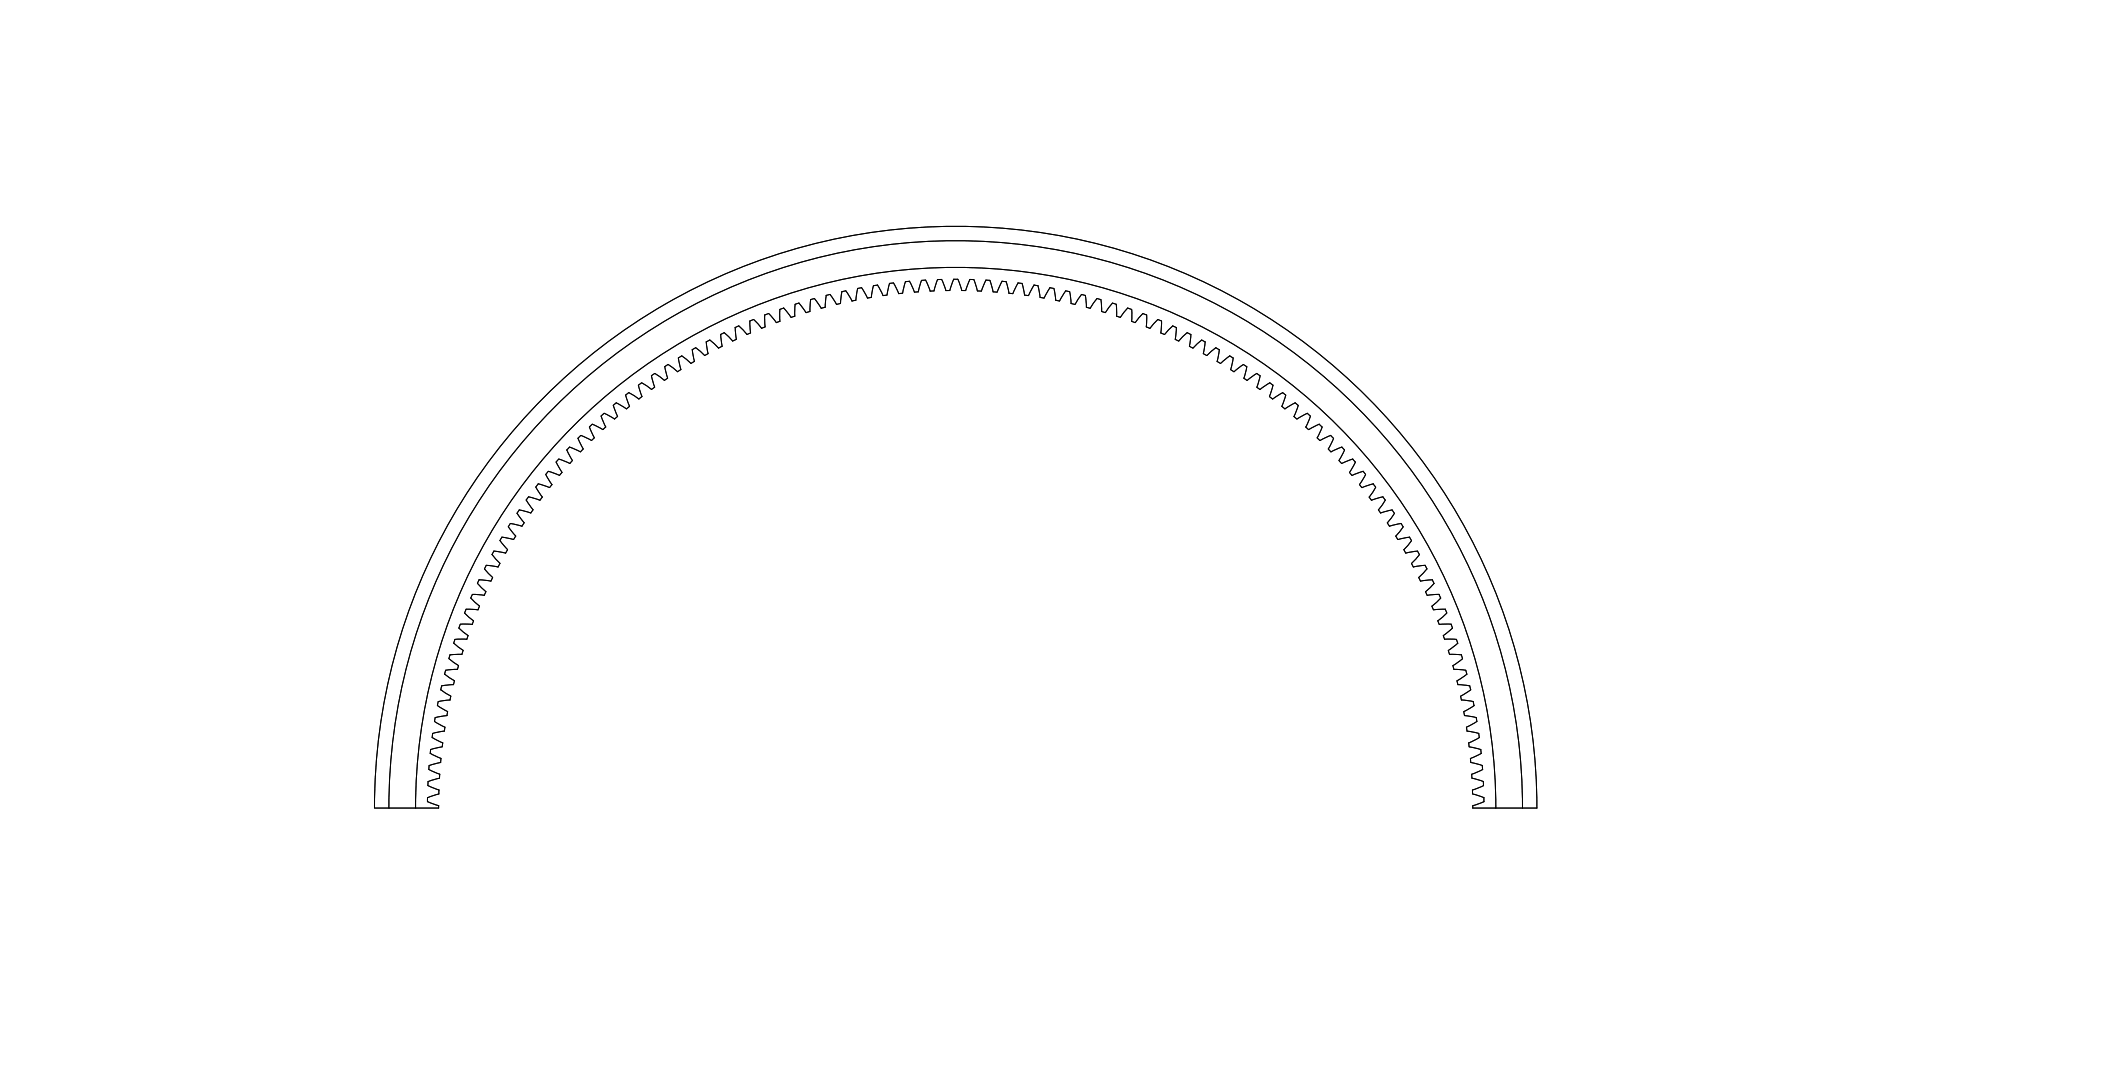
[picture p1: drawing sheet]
<svg xmlns="http://www.w3.org/2000/svg" width="637mm" height="322mm" viewBox="0 0 637 322" stroke-linecap="round" stroke-linejoin="round" font-family="sans-serif">
<!-- layer: 0 -->
<path d="M112.4 67.9v174.4v-174.4h348.6v174.4h-348.6h348.6h-348.6h348.6v-174.4z" fill="none" stroke="#fff" stroke-width=".3"/>
<g fill="none" stroke="#000" stroke-width=".3">
<path d="M220.5 98.2l.3 3.6-1 .5M226 95.8l-1.1 .5 .2 3.5-1 .5-2.5-2.6-1.1 .5M226.1 95.8l2.4 2.6M229.4 94.4l.1 3.6M229.5 98l-1.1 .5M230.5 94l-1.1 .5M233.9 92.8v3.5l-.8 .3-.2 .1-2.3-2.7M235.1 92.3l2.2 2.8 1.1-.3 .1-3.6 1.2-.3 2.1 2.9 1.1-.4M235.1 92.4l-1.2 .4M243.1 89.8l1.2-.3 2 3 1.2-.4M243.2 89.8l-.2 3.6M247.8 88.6l1.2-.3 1.9 3 1.2-.3"/>
<path d="M247.8 88.6l-.3 3.5M252.5 87.5l1.2-.3 1.9 3.1 1.1-.3M252.5 87.4l-.4 3.6M257.3 86.5l-.6 3.5M263.2 85.5l-1.2 .1-.6 3.6-1.2 .2-1.4-2.6a.92 .92 0 0 0-1.3-.4l-.3 .1M266.8 85l1.2-.2 1.6 3.3 1.1-.2M266.8 85l-.8 3.5-.9 .1h-.2l-1.7-3.2M272.8 84.3l-1.2 .1-.8 3.5M272.8 84.3l1.5 3.3M279 87.3l-1.1-2.8a.94 .94 0 0 0-1.2-.5l-.3 .1-.9 3.4-1.2 .1M281.2 83.8l-1 3.4-1.2 .1M282.4 83.8h-1.2"/>
<path d="M282.5 83.8l1.2 3.3M286.1 83.7l-1.2 3.4h-1.2M287.3 83.7h-1.2M287.3 83.7l1.2 3.4M288.4 87.1h1.2M290.9 83.8h1.2M290.9 83.8l-1.2 3.3M292.1 83.8l1.1 3.4 1.2 .1M295.7 84l1.2 .1 1 3.4 1.2 .1M295.8 84l-1.4 3.3M300.5 84.3l.3 .1a1.1 1.1 0 0 1 1.3 1.2l.6 2.3M300.6 84.3l-1.5 3.3"/>
<path d="M310.1 85.5h.3a1.05 1.05 0 0 1 1.2 1.3l.4 2.4 1.2 .2 1.8-3.1M310.2 85.4l-1.7 3.2-1.2-.1-.6-3a.91 .91 0 0 0-1-.6l-.3-.1-1.6 3.2-1.2-.1M314.9 86.3l1.2 .2M316.1 86.5l.6 3.5M320.8 87.5l-1.1-.3-1.9 3.1-1.2-.3M320.9 87.5l.4 3.5 .3 .1 .8 .2 2-3M324.4 88.3l1.1 .3 .4 3.6M330.2 89.8l-1.2-.3-2 2.9-1.1-.3M330.2 89.9l.2 3.5M330.4 93.4l1.2 .3 2.1-2.8 .8 .2 .3 .1 .1 3.6M338.3 92.4l1.1 .4M338.3 92.3l-2.2 2.9-1.2-.4"/>
<path d="M339.5 92.8v3.6M342.8 94l1.2 .5M342.8 94l-2.3 2.8-1.1-.5M344 94.4l-.2 3.6 1.1 .5 2.4-2.7M347.3 95.8l1.1 .5-.2 3.5 1.1 .5 2.5-2.6 1.1 .5M352.9 98.2l-.4 3.5 1.1 .6M187.7 118.5l1.2 3.3-1 .8-3.1-1.8M188.6 117.7l-.9 .8M188.6 117.7l3.1 2M192.5 114.8l-1 .7 1.1 3.4-1 .7M199.3 114.1l-2.9-2.1-1 .6 1 3.5-.9 .7-3-2M200.3 113.4l-1 .7"/>
<path d="M200.4 109.3l-1 .6 .9 3.5M200.4 109.3l2.9 2.2M204.2 110.8l-1 .7M208.3 108.4l-1 .6-2.8-2.3-.3 .2-.7 .4 .8 3.5M211.4 106.6l-2.7-2.3-.8 .4-.2 .1 .6 3.6M216.1 100.3l.3-.1a1.07 1.07 0 0 1 1.7 .3l1.7 1.7M216.2 100.3l.4 3.5M216.6 103.8l-1.1 .6-2.6-2.5-1.1 .6 .6 3.5-1 .6M357.2 100.3l-1.1-.6-2.5 2.5M357.2 100.3l-.4 3.5M360.4 101.9l1.1 .6-.6 3.5 1.1 .6M360.5 101.9l-2.7 2.5-1-.6"/>
<path d="M364.7 104.3l.2 .1a1.07 1.07 0 0 1 .7 1.6l-.5 2.4M364.7 104.3l-2.7 2.3M365.1 108.4l1 .6M369.1 110.8l1 .7M369.9 107.3l-1-.6-2.8 2.3M369.9 107.3l-.7 3.5M372.9 109.3l.3 .1a1.08 1.08 0 0 1 .6 1.7l-.7 2.3M373 109.3l-2.9 2.2M373.1 113.4l1 .7M377 116.1l.9 .7 3-2 1 .7-1.1 3.4 .9 .7M378 112.7l-1-.7-2.9 2.1M378 112.6l-1 3.5"/>
<path d="M384.7 117.7l1 .8-1.2 3.3 .9 .8M384.8 117.7l-3.1 2M166.8 138.6l.8-1 3.3 1.4M166.8 138.5l1.8 3.1-.8 .9-3.3-1.2M170 134.9l1.7 3.2M171.7 138.1l-.8 .9M173.3 131.4l.9-.8 3.3 1.5M173.4 131.4l1.5 3.2-.8 .9-2.7-1.2a.89 .89 0 0 0-1.2 .4l-.2 .3M176.8 128l.9-.8 3.1 1.6M176.8 128l1.5 3.3-.9 .8M180.3 124.8l1.4 3.3M181.2 123.9l-.9 .8"/>
<path d="M181.2 123.9l3.2 1.7 .8-.7M181.7 128l-.9 .8M184.9 120.8l-.9 .7 1.3 3.4M388.5 120.8l.2 .2a1.08 1.08 0 0 1 .4 1.7l-1 2.2 .9 .8M388.5 120.8l-3.1 1.8M391.6 128l.9 .8M392.1 123.9l.9 .8M392.2 123.9l-3.2 1.7M393.1 124.8l-1.4 3.3M395.1 131.3l.8 .8M395.7 127.2l.9 .8M395.7 127.2l-3.1 1.6"/>
<path d="M396.6 128l-1.5 3.3M400 131.4l-.8-.9-3.2 1.6M400 131.4l-1.6 3.2 .2 .2 .6 .7 3.3-1.5M401.6 138.1l.8 .9 3.4-1.4 .7 1M402.5 134.1l.8 .9M403.3 134.9l-1.7 3.2M406.6 138.5l-1.8 3.1 .7 1 3.4-1.3M158.5 149l3.5 1 .7-1M158.5 149l-.7 .9 2.1 3-.7 .9-3.4-.9-.7 1 2.1 2.9-.6 1-3.5-.9-.6 1.1 2.2 2.7-.6 1.1M161.4 145.1l-.7 1 2 3M164.5 141.3l-.8 1 1.9 3-.6 .7-.2 .2-3.4-1.1M408.9 141.3l.7 1-1.8 3 .7 .9 3.5-1.1"/>
<path d="M411.9 145.1l.2 .2a1.1 1.1 0 0 1 0 1.8l-1.4 2M413.5 152.9l.6 .9 3.5-.9M414.8 149l.7 .9M414.8 149l-3.4 1-.7-1M415.6 149.9l-2.1 3M416.1 156.8l.7 1 3.4-.8 .2 .2a1.07 1.07 0 0 1-.2 1.7l-1.5 1.9 .6 1M417.6 152.9l.1 .3a1.07 1.07 0 0 1-.1 1.7l-1.4 1.9M143.2 174.9l2.5 2.5-.4 1.1M145.3 178.5l-3.6-.3-.5 1.1 2.6 2.4M147.3 174.2l-3.6-.4-.5 1.1M147.6 166.3l2.4 2.7-.6 1-3.5-.5-.6 1.1 2.5 2.6-.5 1M151.7 165.8l-3.6-.6-.5 1.1"/>
<path d="M152.3 164.8l-.6 1.1M154.1 161.8l-3.5-.8-.5 .8-.1 .3 2.3 2.7M421.1 164.8l.6 1.1 3.5-.7 .6 1.1M422.8 161l.6 1.1M422.8 161.1l-3.5 .7M423.4 162.1l-2.3 2.7M425.8 166.3l-2.4 2.6 .1 .3 .4 .8 3.6-.5M426.1 174.2l3.5-.3 .5 1M427.5 169.5l.5 1.1-2.4 2.6 .5 1M430.2 174.9l-2.6 2.5 .1 .3 .4 .8 3.6-.3 .1 .3a1.06 1.06 0 0 1-.4 1.7l-1.8 1.5M134.7 197.5l2.9 2.1M135 196.3l-.4 1.2"/>
<path d="M137.5 199.6l-.3 1.1M137.6 188.3l2.8 2.3-.4 1.1h-3a.9 .9 0 0 0-.8 .9l-.1 .3 2.9 2.1M138.1 187.2l-.4 1.1M138.9 195l-.3 1.2-3.6 .2M142.1 186.1l-.4 1.1h-3.6M143.8 181.7l-.4 1.2-3.6-.2-.1 .2-.4 .9 2.8 2.4M429.5 181.7l.5 1.1 3.6-.1M431.3 186.1l.4 1.1h3.6M433.5 182.7l.5 1.1-2.7 2.4M434.8 196.2l3.6 .2M435.3 187.2l.1 .3a1.07 1.07 0 0 1-.6 1.6l-1.9 1.5 .4 1.1h3.6l.1 .3a.87 .87 0 0 1-.2 1.2l-2.4 1.8 .4 1.2M435.8 199.6l.3 1.1"/>
<path d="M438.4 196.3v.3a1.06 1.06 0 0 1-.6 1.7l-2 1.3M129.8 219.9l-.2 1.2M131.2 211.6l3.1 1.8M131.4 210.4l-.2 1.2M132.5 205.7l-.3 1.1 3 1.9M133.4 202.1l2.9 2.1-.3 1.1M134.3 213.4l-.2 1.2-3.6 .5-.2 1.2 3.2 1.7-.2 1.2-3.5 .7M135.2 208.8l-.2 1.1-3.5 .5M136 205.3l-3.5 .4M137.2 200.7l-3 .2a.92 .92 0 0 0-.8 1l-.1 .3M436.1 200.7l3.6 .3 .3 1.2M437.3 205.3l3.6 .4"/>
<path d="M438.1 208.8l.3 1.1 3.6 .5M439.1 213.4l.2 1.2 3.5 .6 .2 1.1-3.1 1.7 .2 1.2 3.5 .7 .1 1.2M440 202.1l-2.9 2 .2 1.2M440.9 205.7v.3a.88 .88 0 0 1-.2 1.2l-2.5 1.5M441.9 210.4l.2 1.2M442.2 211.6l-3.1 1.8M128.2 239.2v1.2M128.7 229.5l-.1 1.2 3.3 1.4-.1 1.2M129 225.9l3.3 1.5M129.2 224.7l-.2 1.2M129.6 221.1l3.2 1.7M131.7 238.1l-3.4 1.1"/>
<path d="M131.8 233.3l-3.4 1v.7v.6l3.3 1.3-.1 1.2M132.2 228.6l-3.5 .9M132.3 227.4l-.1 1.2M132.8 222.7l-.2 1.2-3.4 .8M440.5 222.7l.2 1.2 3.5 .8M441.1 227.4l.1 1.2 3.5 .9M441.7 238.1l3.4 1.1M443.8 221.1l-3.2 1.7M444.2 224.7l.1 1.2M444.4 225.9l-3.3 1.5M444.6 229.5l.1 1.2M444.8 230.7l-3.3 1.5v1.1l3.5 1"/>
<path d="M444.9 234.3l.1 .4a1.05 1.05 0 0 1-1.1 1.4l-2.2 .8v1.2M445.1 239.2v1.2M116.6 242.3a170 170 0 0 1 170.1-170.1 170 170 0 0 1 170 170.1M124.7 242.3a162 162 0 0 1 162-162.1 162 162 0 0 1 162 162.1M128.3 240.4l3.3 1.2v.7h-19.2M445.2 240.4l-3.4 1.2v.7h19.2a174.3 174.3 0 0 0-174.3-174.4 174.3 174.3 0 0 0-174.4 174.4"/>
</g>
</svg>
